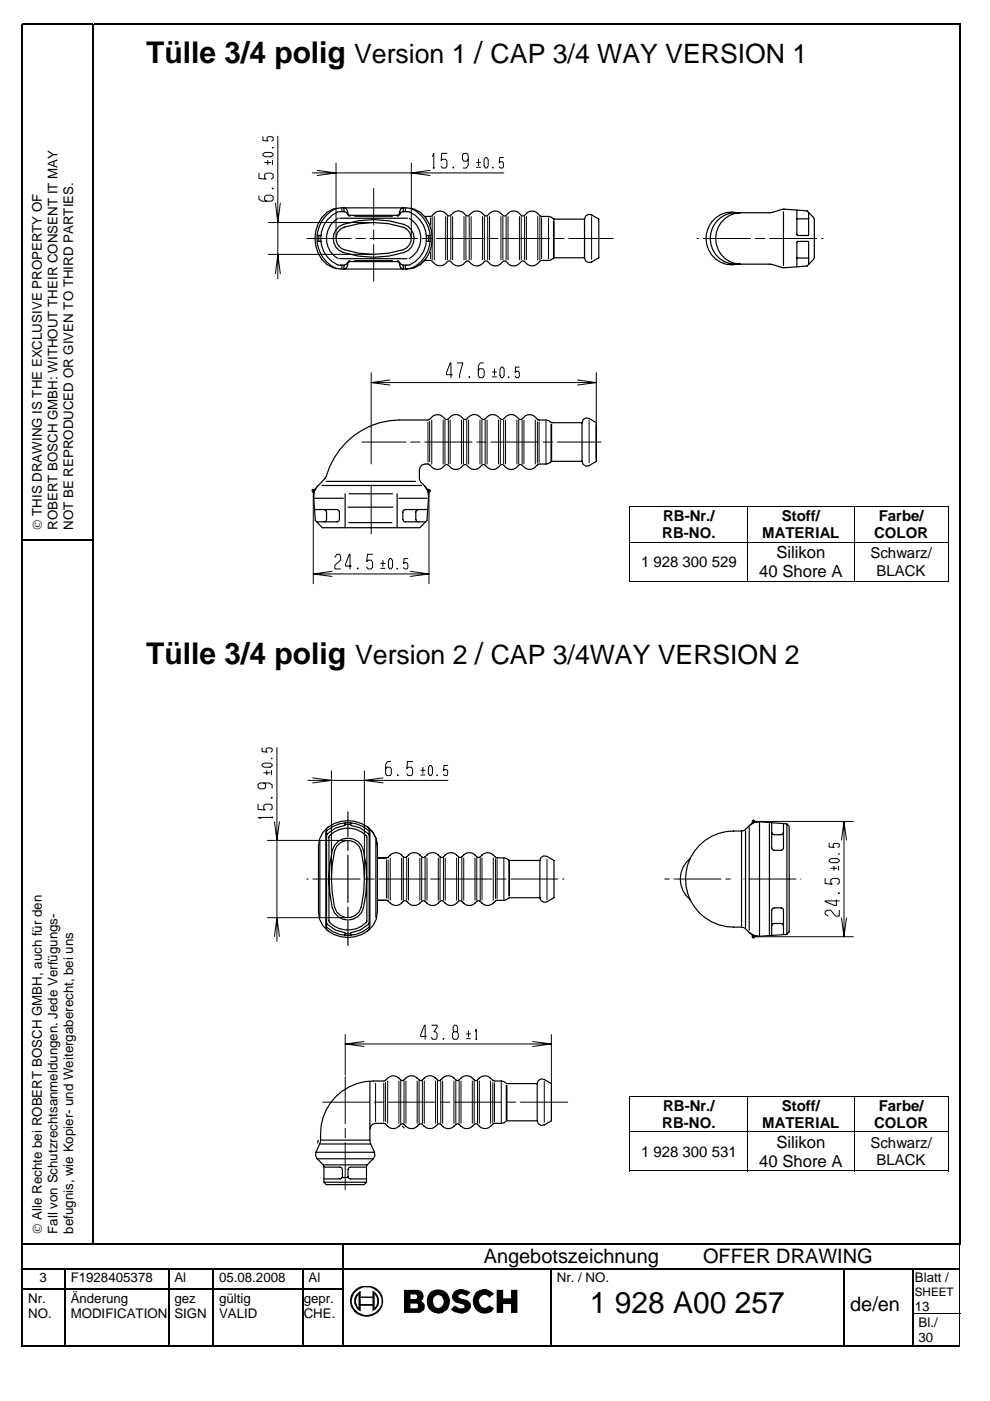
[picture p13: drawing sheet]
<svg xmlns="http://www.w3.org/2000/svg" width="210mm" height="297mm" viewBox="0 0 210 297" stroke-linecap="round" stroke-linejoin="round" font-family="sans-serif">
<defs><g id="words">
<g font-size="6.3">
<text x="31" y="13.4">Tülle 3/4 polig</text>
<text x="31" y="140.8">Tülle 3/4 polig</text>
<text x="125.1" y="278.3">1 928 A00 257</text>
</g>
<g font-size="5.7">
<text x="75.1" y="13.4">Version 1 / CAP 3/4 WAY VERSION 1</text>
<text x="75.3" y="140.8">Version 2 / CAP 3/4WAY VERSION 2</text>
</g>
<g font-size="4.2">
<text x="102.6" y="267.9">Angebotszeichnung</text>
<text x="149.1" y="267.9">OFFER DRAWING</text>
<text x="180.3" y="278">de/en</text>
</g>
<g font-size="3.5">
<text x="164.6" y="118.3">Silikon</text>
<text x="161" y="122.4">40 Shore A</text>
<text x="164.6" y="243.3">Silikon</text>
<text x="161" y="247.4">40 Shore A</text>
</g>
<g font-size="3.2">
<text x="140.6" y="110.5">RB-Nr./</text>
<text x="165.8" y="110.5">Stoff/</text>
<text x="186.3" y="110.5">Farbe/</text>
<text x="140.4" y="114.2">RB-NO.</text>
<text x="161.6" y="114.2">MATERIAL</text>
<text x="184.6" y="118.4">Schwarz/</text>
<text x="185.3" y="114.2">COLOR</text>
<text x="135.9" y="120.2">1 928 300 529</text>
<text x="185.9" y="122">BLACK</text>
<text x="140.4" y="239.1">RB-NO.</text>
<text x="140.6" y="235.5">RB-Nr./</text>
<text x="161.6" y="239.1">MATERIAL</text>
<text x="165.8" y="235.5">Stoff/</text>
<text x="185.3" y="239.1">COLOR</text>
<text x="186.3" y="235.5">Farbe/</text>
<text x="135.9" y="245.3">1 928 300 531</text>
<text x="184.6" y="243.4">Schwarz/</text>
<text x="185.9" y="247.1">BLACK</text>
</g>
<g font-size="2.8">
<text x="8.8" y="112.4" transform="rotate(-90 8.8 112.4)">© THIS DRAWING IS THE EXCLUSIVE PROPERTY OF</text>
<text x="12.2" y="112.4" transform="rotate(-90 12.2 112.4)">ROBERT BOSCH GMBH: WITHOUT THEIR CONSENT IT MAY</text>
<text x="15.5" y="112.4" transform="rotate(-90 15.5 112.4)">NOT BE REPRODUCED OR GIVEN TO THIRD PARTIES.</text>
<text x="8.8" y="261.6" transform="rotate(-90 8.8 261.6)">© Alle Rechte bei ROBERT BOSCH GMBH, auch für den</text>
<text x="12.2" y="261.6" transform="rotate(-90 12.2 261.6)">Fall von Schutzrechtsanmeldungen. Jede Verfügungs-</text>
<text x="15.5" y="261.6" transform="rotate(-90 15.5 261.6)">befugnis, wie Kopier- und Weitergaberecht, bei uns</text>
<text x="8.3" y="271.8">3</text>
<text x="15" y="271.8">F1928405378</text>
<text x="37" y="271.8">Al</text>
<text x="46.4" y="271.8">05.08.2008</text>
<text x="65.4" y="271.8">Al</text>
<text x="118" y="271.8">Nr. / NO.</text>
<text x="194" y="271.8">Blatt /</text>
<text x="6" y="276.2">Nr.</text>
<text x="6" y="279.4">NO.</text>
<text x="15" y="276.2">Änderung</text>
<text x="15" y="279.4">MODIFICATION</text>
<text x="37" y="276.2">gez</text>
<text x="37" y="279.4">SIGN</text>
<text x="46.4" y="276.2">gültig</text>
<text x="46.4" y="279.4">VALID</text>
<text x="64.4" y="276.2">gepr.</text>
<text x="64.4" y="279.4">CHE.</text>
<text x="194" y="277.9">13</text>
<text x="194.8" y="281.3">Bl./</text>
<text x="194.8" y="284.5">30</text>
</g>
<text font-size="2.5" x="194" y="274.7">SHEET</text>
</g></defs>
<g fill="#000">
<path d="M4.6 5h.3v.4h-.3zM19.6 5h.3v.4h-.3zM203.4 5h.3v.4h-.3zM4.6 114.4h.3v.3h-.3zM19.6 114.4h.3v.3h-.3zM133.5 107.4h.1v.2h-.1zM133.5 114.9h.1v.1h-.1zM201 107.4h.2v.2h-.2zM203.4 114.4h.3v.3h-.3zM133.5 123.2h.1v.1h-.1zM201 123.2h.2v.1h-.2zM133.5 232.4h.1v.2h-.1z"/>
<path d="M201 232.4h.2v.2h-.2zM133.5 239.9h.1v.2h-.1zM133.5 248.2h.1v.1h-.1zM201 248.2h.2v.1h-.2zM4.6 263.6h.3v.3h-.3zM4.6 268.8h.3v.4h-.3zM4.6 273.2h.3v.4h-.3zM4.6 278.5h.3v.2h-.3zM13.6 268.8h.3v.4h-.3zM13.6 273.2h.3v.4h-.3zM13.6 278.5h.3v.2h-.3zM35.6 268.8h.3v.4h-.3z"/>
<path d="M35.6 273.2h.3v.4h-.3zM35.6 278.5h.3v.2h-.3zM45 268.8h.4v.4h-.4zM45 273.2h.4v.4h-.4zM45 278.5h.4v.2h-.4zM64 268.8h.4v.4h-.4zM64 273.2h.4v.4h-.4zM64 278.5h.4v.2h-.4zM72.6 263.6h.4v.3h-.4zM72.6 268.8h.4v.4h-.4zM72.6 273.2h.4v.4h-.4zM72.6 278.5h.4v.2h-.4z"/>
<path d="M116.6 268.8h.4v.4h-.4zM116.6 273.2h.4v.4h-.4zM116.6 278.5h.4v.2h-.4zM178.9 268.8h.3v.4h-.3zM178.9 273.2h.3v.4h-.3zM178.9 278.5h.3v.2h-.3zM193.4 268.8h.3v.4h-.3zM193.4 273.2h.3v.4h-.3zM203.4 263.6h.3v.3h-.3zM203.5 263.9h.1zM203.5 268.8h.1v.4h-.1zM203.5 273.2h.1v.4h-.1z"/>
</g>
<g fill="none" stroke="#000" stroke-width=".34">
<path d="M4.6 5.2h15M4.8 5.4v109M19.8 5.4v109M19.9 5.2h183.5M203.5 5.4v109M4.8 114.7v148.9M4.9 114.5h14.7M19.8 114.7v148.9M203.5 114.7v148.9M4.8 263.9v4.9M4.8 269.2v4M4.8 273.6v4.9"/>
<path d="M4.8 278.7v6.8M4.9 263.8h67.7M4.9 269h8.7M4.9 273.4h8.7M13.8 269.2v4M13.8 273.6v4.9M13.8 278.7v6.8M13.9 269h21.7M13.9 273.4h21.7M35.8 269.2v4M35.8 273.6v4.9M35.8 278.7v6.8"/>
<path d="M35.9 269h9.1M35.9 273.4h9.1M45.2 269.2v4M45.2 273.6v4.9M45.2 278.7v6.8M45.4 269h18.6M45.4 273.4h18.6M64.2 269.2v4M64.2 273.6v4.9M64.2 278.7v6.8M64.4 269h8.2M64.4 273.4h8.2"/>
<path d="M72.8 263.9v4.9M72.8 269.2v4M72.8 273.6v4.9M72.8 278.7v6.8M73 263.8h130.4M73 269h43.6M116.8 269.2v4M116.8 273.6v4.9M116.8 278.7v6.8M117 269h61.9M179 269.2v4M179 273.6v4.9"/>
<path d="M179 278.7v6.8M179.2 269h14.2M193.5 269.2v4M193.5 273.6v4.9M193.5 278.7v6.8M193.7 269h9.8M4.6 285.3h9M13.9 285.3h21.7M35.9 285.3h9.1M45.4 285.3h18.6M64.4 285.3h8.2M73 285.3h43.6"/>
<path d="M117 285.3h61.9M179.2 285.3h14.2M193.7 285.3h9.8"/>
</g>
<g fill="none" stroke="#000" stroke-width=".21">
<path d="M54.9 36.7v1.1l1.5 .2-.3-.3v-.7l.4-.3h1l.4 .3v.7l-.4 .3M55.8 32.6l.4-.3h1.3l.4 .3v.3l-.4 .3h-1.3l-.4-.3zM55.8 29v.8l1 .1-.2-.2v-.5l.3-.2h.7l.3 .2v.5l-.3 .2M56.1 34.5h1.3M56.8 34v.9M57.7 39.9h.2v.1h-.2zM57.8 34v.9M57.8 31.3l.1 .1zM58.9 28.9v30.2M66.2 36.7h40.6M67.3 36.1l3.9 .6-3.9 .5M71.2 34.6v16"/>
<path d="M79.2 39.9v7.8M87.2 34.6v16M91.2 36.1l-4 .6 4 .5M91.7 33.1l.3-.6v3.1M91.8 35.6h.3M94.8 32.5h-1.1l-.2 1.6 .3-.3h.7l.3 .4v1l-.3 .4h-.7l-.3-.4M96.1 35.4h.1v.2h-.1zM99.3 33.8l-.3 .4h-.7l-.3-.4v-.9l.3-.4h.7l.3 .4v2.1l-.4 .6h-.7M101 34.4h.9M101 35.5h.9M101.5 33.8v1.3M102.9 33.4h.3l.3 .4v1.4l-.3 .4h-.3l-.3-.4v-1.4z"/>
<path d="M104.4 35.5l.1 .1zM106.7 33.4h-.7l-.1 1.1 .2-.2h.5l.1 .3v.7l-.1 .3h-.5l-.2-.3M54.9 41.5v.7l.6 .5h2l.4-.3v-.7l-.4-.3h-1l-.4 .3v.7l.4 .3M56.9 53.9h22.3M56.9 47.2h22.3M58.4 58l.5-4.1 .5 4.1M58.4 43.1l.5 4.1 .5-4.1M65 50.6h9.4M73.7 45.5l.2 .3 .3 .1M74.2 55.2l-.3 .2-.2 .2M75.2 45.9h8M75.2 55.2h8"/>
<path d="M75.5 50.6h2M78.5 50.6h10M79.2 48.7v2.1M79.2 51.9v7.7M84.2 55.2l.5 .4M84.7 45.5l-.5 .4M89.5 50.6h2M91.3 46.2v1.4M91.3 53.5v1.4M91.6 45.9v9.2M92.1 45.9v9.2M92.5 50.6h10.1"/>
<path d="M94.5 45.9v9.2M94.9 45.9v9.2M95.6 45.9v9.2M96 45.9v9.2M98.4 45.9v9.2M98.8 45.9v9.2M99.5 45.9v9.2M99.9 45.9v9.2M102.3 45.9v9.2M102.7 45.9v9.2M103.4 45.9v9.2M103.5 50.6h2.1"/>
<path d="M103.8 45.9v9.2M106.2 45.9v9.2M106.6 50.6h10M106.6 45.9v9.2M107.3 45.9v9.2M107.7 45.9v9.2M110.1 45.9v9.2M110.5 45.9v9.2M111.2 45.9v9.2M111.6 45.9v9.2M114 45.9v9.2M114.5 45.9v9.2"/>
<path d="M114.8 46.2v8.6M116.3 46.2v8.7M117.3 46.8v7.8M117.5 46.8v7.7M117.6 50.6h2M120.6 50.6h9.4M125.4 46v9M147.8 50.6h.3M149.1 50.6h10.1M160.1 50.6h2.1M163.2 50.6h10M174.2 50.6h.3"/>
<path d="M78.7 79v19.4M95.9 79.4h-1.2v-.4l.8-2.1h.1v3.2M96.9 76.9h1.2l-.6 2.5v.7M99.4 79.9h.2v.2h-.2zM102.5 76.9h-.7l-.4 .7v2.1l.3 .4h.7l.3-.4v-1.1l-.3-.4h-.7l-.3 .4M104.4 79.9h.9M104.4 78.9h.9M104.8 78.2v1.3M106.3 77.8h.3l.3 .5v1.3l-.3 .5h-.3l-.3-.5v-1.3zM107.8 79.9l.1 .2zM110.1 77.8h-.8l-.1 1.2 .2-.3h.5l.2 .3v.8l-.2 .3h-.5l-.2-.3M126.4 79v10.6"/>
<path d="M76.8 93.7h9.3M78.7 81.1h47.7M82.7 80.6l-4 .5 4 .5M87.1 93.7h2M90.1 93.7h10M90.7 89.5v8.5M91.1 89.3v8.6M91.5 89v9.4M94 89v9.4M94.3 89v9.4M95.1 89v9.4M95.4 89v9.4"/>
<path d="M97.9 89v9.4M98.3 89v9.4M99 89v9.4M99.4 89v9.4M101.1 93.7h2M101.8 89v9.4M102.2 89v9.4M102.9 89v9.4M103.3 89v9.4M104.1 93.7h10M105.7 89v9.4M106.1 89v9.4"/>
<path d="M106.8 89v9.4M107.2 89v9.4M109.6 89v9.4M110 89v9.4M110.7 89v9.4M111.1 89v9.4M113.5 89v9.4M113.9 89.4v8.8M114.3 89.5v8.5M115.1 93.7h2.1M115.8 89.3v9M116.8 90v7.7"/>
<path d="M117 90v7.7M118.2 93.7h9.2M122.4 80.6l4 .5-4 .5M124.9 89.1v9M66.3 103.8h.3l.1 .2-.1 .3h-.3l-.2-.3zM66.4 104l.1 1.3M66.4 104v19.8M67.3 103.1l-.9 .9M71 118.2l.4-.7h.5l.3 .4v.9l-1.2 1v.8h1.2M78.7 102.8v10.4M79 117.5h-1.1l-.1 1.6 .2-.3h.7l.3 .4v1l-.3 .4h-.7l-.2-.4M80.7 119.4h.9"/>
<path d="M81.2 118.8v1.3M82.6 118.4h.3l.3 .5v1.3l-.3 .4h-.3l-.2-.4v-1.3zM86.5 118.4h-.8l-.1 1.1 .2-.2h.5l.2 .3v.8l-.2 .2h-.5l-.2-.2M90.1 103.1l.9 .9M90.8 103.8h.3l.2 .2-.2 .3h-.3l-.1-.3zM91 104l-.1 1.3M91 104v19.8M133.6 107.6v7.3M133.6 115v8.3M133.6 107.5h67.6M133.6 115h67.6M158.6 107.6v7.3"/>
<path d="M158.6 115v8.3M181.1 107.6v7.3M181.1 115v8.3M201.1 107.6v7.3M201.1 115v8.3M66.4 121.7h24.6M70.4 121.1l-4 .6 4 .5M74.5 120h-1.2v-.4l.8-2.1h.1v3.1M75.8 120.4h.1v.2h-.1zM80.7 120.5h.9M84.2 120.5l.1 .1zM87 121.1l4 .6-4 .5"/>
<path d="M133.6 123.3h24.9M158.7 123.3h22.3M181.2 123.3h19.8M55.6 158.6v.8l1 .1-.2-.2v-.5l.3-.2h.7l.3 .2v.5l-.3 .2M58.7 158.5v41.1M54.7 170.5v1.1l1.5 .1-.3-.3v-.6l.4-.3h1l.4 .3v.6l-.4 .3M55.6 162.1l.4-.3h1.3l.4 .3v.3l-.4 .3h-1.3l-.4-.3zM55.9 166l.4 .3v.7l-.4 .2h-.8l-.4-.2v-.7l.4-.3h2l.6 .4v.7M55.9 163.9h1.3M56.6 163.4v.9M56.7 178.2h17.1M57.5 169.1h.2v.1h-.2z"/>
<path d="M57.6 163.4v.9M57.6 160.8l.1 .1zM57.7 173.3h-3l.6 .3M57.7 173.2v.2M58.2 174.2l.5 4 .5-4M65.3 165.5h29.7M66.3 164.9l4 .6-4 .5M70.3 163.4v23M77.3 163.4v23M81.2 164.9l-3.9 .6 3.9 .5M82.8 161.5h-.6l-.4 .6v2l.2 .3h.7l.3-.3v-1l-.3-.4h-.7l-.2 .4M84.3 164.3l.1 .1z"/>
<path d="M87.5 161.5h-1.1l-.1 1.5 .2-.3h.7l.3 .4v1l-.3 .3h-.7l-.2-.3M89.2 164.3h.9M89.2 163.3h.9M89.7 162.7v1.3M91.1 162.3h.3l.3 .5v1.2l-.3 .4h-.3l-.3-.4v-1.2zM92.6 164.3l.1 .1zM94.9 162.3h-.8l-.1 1.1 .2-.2h.5l.2 .2v.8l-.2 .2h-.5l-.2-.2M159.5 174l.2-.1 .3 .1v.3l-.3 .2-.2-.2zM159.7 174.2l-.8 .9M159.7 174.2h1.3M159.7 174.2h21.2M175.8 178.8v.8l1.1 .1-.2-.2v-.5l.2-.2h.8l.2 .2v.5l-.2 .2"/>
<path d="M178.4 178.1l.5-3.9 .6 3.9M178.9 174.2v24.4M56.7 194.6h17.1M58.2 198.5l.5-3.9 .5 3.9M65 186.4h.3M66.3 186.4h10M77.3 186.4h2M80.3 186.4h10M81.9 182.3v8.1M82.3 182.3v8.3M82.7 181.9v9M85.2 181.9v9"/>
<path d="M85.5 181.9v9M86.2 181.9v9M86.6 181.9v9M89 181.9v9M89.4 181.9v9M90.1 181.9v9M90.5 181.9v9M91.3 186.4h2M92.9 181.9v9M93.3 181.9v9M94 181.9v9M94.3 186.4h10"/>
<path d="M94.4 181.9v9M96.8 181.9v9M97.2 181.9v9M97.9 181.9v9M98.3 181.9v9M100.7 181.9v9M101.1 181.9v9M101.8 181.9v9M102.2 181.9v9M104.6 181.9v9M105.1 182.1v8.4M105.3 186.4h2"/>
<path d="M105.4 182.2v8.3M106.8 182v8.6M107.9 182.5v7.5M108 182.6v7.4M108.3 186.4h10M116 182.1v8.7M119.3 186.4h.3M140.9 186.4h1M142.9 186.4h10M153.9 186.4h.9M157.7 186.4h.1M158.8 186.4h10"/>
<path d="M158.9 197.7l.8 .9M159.5 198.5l.2-.2 .3 .2v.3l-.3 .1-.2-.1zM159.7 198.6h21.2M161 198.5l-1.3 .1M169.8 186.4h.1M174.9 186.2v1.1l1.5 .2-.3-.3v-.7l.5-.3h.9l.4 .3v.7l-.4 .3M175.8 182.3l.4-.3h1.3l.4 .3v.3l-.4 .3h-1.3l-.4-.3zM176.1 184.1h1.3M176.8 183.6v.9M177.3 190.8v1.2h-.4l-2-.8v-.2h3M177.7 189.3h.2v.1h-.2zM177.8 181l.1 .1z"/>
<path d="M177.8 183.6v.9M177.9 193v1.2h-.8l-1-1.2h-.8l-.4 .3v.5l.7 .4M178.4 194.6l.5 4 .6-4M73.2 219.4v8.5M90.4 219.8h-1.2v-.4l.8-2h.1v2.9M91.6 217.4h1.1v.4l-.7 1h.4l.3 .4v.8l-.3 .3h-.7l-.3-.3M96.2 218.8h.7l.1-1-.2-.4h-.4l-.3 .4 .1 1-.3 .4v.8l.3 .3h.7l.3-.3v-.8l-.3-.4M98.9 219.2h.9M99.3 218.6v1.3M100.8 218.6l.2-.4v2.1M116.9 219.4v10.3M68.4 233.7h10"/>
<path d="M73.2 228.3v10M73.2 239.2v2.1M73.2 221.3h43.7M77.2 220.8l-4 .5 4 .6M79.4 233.7h2M79.6 229.7v8.1M81.4 229.6v8.2M81.7 229.5v8.2M82.2 229.2v9M82.4 233.7h10M84.6 229.2v9M85 229.2v9"/>
<path d="M85.7 229.2v9M86.1 229.2v9M88.5 229.2v9M88.9 229.2v9M89.6 229.2v9M90 229.2v9M92.4 229.2v9M92.8 229.2v9M93.4 233.7h2M93.5 229.2v9M93.9 229.2v9M94 220.2l.1 .1z"/>
<path d="M96.2 229.2v9M96.4 233.7h10M96.6 229.2v9M97.3 229.2v9M97.7 229.2v9M98.9 220.2h.9M100.1 229.2v9M100.5 229.2v9M100.9 220.3h.2M101.2 229.2v9M101.6 229.2v9M104 229.2v9"/>
<path d="M104.5 229.6v8.4M104.8 229.6v8.2M106.3 229.5v8.5M107.3 230.1v7.4M107.4 233.7h1.9M107.5 230.1v7.4M110.4 233.7h10M112.9 220.8l4 .5-4 .6M115.4 229.3v8.7M133.6 232.6v7.3M133.6 240h67.6M158.6 232.6v7.3"/>
<path d="M181.1 232.6v7.3M201.1 232.6v7.3M201.2 232.5h-67.6M73.2 242.3v9.9M133.6 240.1v8.2M133.6 248.3h24.9M158.6 240.1v8.2M158.7 248.3h22.3M181.1 240.1v8.2M181.2 248.3h19.8M201.1 240.1v8.2M193.4 278.6h10.2"/>
<path d="M203.5 263.9v4.9M203.5 269.2v4M203.5 273.6v4.9M203.5 278.7v6.8"/>
</g>
<g fill="none" stroke="#000" stroke-width=".26">
<path d="M67.2 49.9h.8M67.2 51.2h.8M67.6 49.9v1.3M69.3 45l1.4-.7 1.5-.2h14a5.2 5.2 0 0 1 4.8 3.4 7.3 7.3 0 0 1-1.8 8.6l-1.4 .7-1.6 .2h-14a6 6 0 0 1-5.4-6.4 7.1 7.1 0 0 1 2.5-5.6zM71.4 44.1a7 7 0 0 0-4.2 6.5 7 7 0 0 0 4.2 6.4M71.7 46.3a4.9 4.9 0 0 0 0 8.5M71.9 48a18.8 18.8 0 0 1 14.7 0 3.2 3.2 0 0 1-.9 5.5 21.1 21.1 0 0 1-13 0 3.2 3.2 0 0 1-.8-5.5zM72 54.8h14.3M72 46.3h14.4M72.2 48.6l.7-.4a20.4 20.4 0 0 1 12.6 0 2.52 2.52 0 0 1 1.7 2.4 2.52 2.52 0 0 1-1.7 2.3 20.4 20.4 0 0 1-12.6 0 2.52 2.52 0 0 1-.7-4.3zM72.5 44.1v.8M72.5 56.2v.8"/>
<path d="M72.9 44.1l.6 .2 .4 1.2 .3 .2h10l.4-.2 .4-1.2 .5-.2M72.9 57l.6-.2 .4-1.2 .3-.1h10l.4 .1 .4 1.2 .5 .2M72.9 44.2v.6M72.9 56.3v.6M73.7 45.5a1.67 1.67 0 0 0-2.1-.6 6.1 6.1 0 0 0-3.6 5.8 6.1 6.1 0 0 0 3.9 5.5 1.57 1.57 0 0 0 1.8-.6M84.7 45.5a1.63 1.63 0 0 1 2.1-.6 6.1 6.1 0 0 1 3.6 5.8 6.1 6.1 0 0 1-3.9 5.5 1.54 1.54 0 0 1-1.8-.6M85.5 56.3v.6M85.5 44.2v.6M85.9 44.1v.8M85.9 56.2v.8M86.8 46.3a5 5 0 0 1 0 8.5M87.1 44.1a7 7 0 0 1 4.1 6.5 7 7 0 0 1-4.1 6.4"/>
<path d="M90 45.9l1.5-.1a1.98 1.98 0 0 1 3.4-.1l.2 .1 .5-.1a1.84 1.84 0 0 1 3.2 0l.2 .1 .5-.1a1.85 1.85 0 0 1 3.2 0l.2 .1 .5-.1a1.85 1.85 0 0 1 3.2 0l.2 .1a1.54 1.54 0 0 0 1.3-.8 1.82 1.82 0 0 1 2.4 .7l.2 .1 .5-.1a1.85 1.85 0 0 1 3.3 0l.1 .1a3.4 3.4 0 0 1 2.7 .6l6.6 .1M90.4 49.9h.8M90.4 51.2h.8M90.8 49.9v1.3M123.9 46.5l.3-.7 .6-.4 .6 .2 1.6 .9v8.2l-1.6 .9-.6 .1-.6-.4-.3-.6M123.9 54.7h-6.6a3.5 3.5 0 0 1-2.7 .6 1.98 1.98 0 0 1-3.4 .2l-.2-.2-.5 .2a1.84 1.84 0 0 1-3.2 0l-.2-.2-.5 .2a1.85 1.85 0 0 1-3.2 0l-.2-.2-.5 .2a1.85 1.85 0 0 1-3.2 0l-.2-.2-.5 .2a1.84 1.84 0 0 1-3.2 0l-.2-.2-.5 .2a1.86 1.86 0 0 1-3.3-.1l-.3-.2h-1.3M123.9 46.5v8.2M152.6 46.3l1-.6 1.1-.4 1.2-.2h7.6l2.5-.8 5.1 .4 1.5 1.6 .1 8.2-.2 .5-1.4 1.4-5.1 .4-2.5-.8h-7.6a5.5 5.5 0 0 1-5-3.7 5.5 5.5 0 0 1 1.7-6zM156.4 45.1a5.6 5.6 0 0 0-6.7 5.5 5.6 5.6 0 0 0 6.7 5.4M157 45.1a5.5 5.5 0 0 0-5.3 5.5 5.5 5.5 0 0 0 5.3 5.4M166.1 44.9v11.4M169 44.6v5.1l.1 .2h2.3v-4.8"/>
<path d="M169 46.4h2.4M169 54.7h2.4M171.4 56v-4.8h-2.3l-.1 .2v5.2M123.4 89.6l.3-.7 .5-.3 .7 .1 1.5 .9v8.2l-1.5 .9-.7 .1-.5-.3-.3-.7M123.4 89.6h-6.6a3.4 3.4 0 0 0-2.7-.6l-.2-.1a1.85 1.85 0 0 0-3.2-.1l-.2 .1-.5-.1a1.84 1.84 0 0 0-3.2 0l-.2 .1-.5-.1a1.85 1.85 0 0 0-3.2 0l-.2 .1-.5-.1a1.85 1.85 0 0 0-3.2 0l-.3 .1-.4-.1a1.84 1.84 0 0 0-3.2 0l-.3 .1a1.51 1.51 0 0 1-1.2-.8 2.03 2.03 0 0 0-2.7 .9 41 41 0 0 0-10.3 .6 16.7 16.7 0 0 0-11.6 11.7l-1.7 1.8-.6 1-.2 1.2 .3 5 1.5 1.6h20.7l1.5-1.6 .4-5-.2-1.2-.6-1-.8-.8a3.7 3.7 0 0 1-.2-3.3 1.43 1.43 0 0 1 2.4 0 1.75 1.75 0 0 0 2.8-.4l.3-.1 .5 .1a1.85 1.85 0 0 0 3.2 0l.2-.1 .5 .1a1.85 1.85 0 0 0 3.2 0l.2-.1 .5 .1a1.85 1.85 0 0 0 3.2 0l.2-.1 .5 .1a1.85 1.85 0 0 0 3.2 0l.2-.1a1.69 1.69 0 0 1 1.2 .8 2.02 2.02 0 0 0 2.7-.9 3.5 3.5 0 0 0 2.7-.5l6.6-.1M123.4 89.6v8.2M66.6 105.6h6.2M66.7 108h4.8l.3 .2 .2 .4v1.5l-.2 .4-.3 .1h-4.4M68.3 102.9h21.1M68.7 108l.4 .2 .1 .4v1.5l-.1 .4-.4 .1M69.2 102.1h18.9M73.2 104.7v7.2"/>
<path d="M73.8 107.5h9.5M74 110.8h9.1M74 104.7h9.2M84.2 104.7v7.2M84.6 105.6h6M88.6 108l-.3 .2-.1 .4v1.5l.1 .4 .3 .1M90.7 108h-4.8l-.3 .2-.2 .4v1.5l.2 .4 .3 .1h4.3"/>
</g>
<g fill="none" stroke="#000" stroke-width=".25">
<path d="M67.8 178.2v16.3M69.1 176.3v20.4M69.2 176.2a6.6 6.6 0 0 1 9.1 0M69.2 175.6v21.5M69.5 175.4a7 7 0 0 1 9.6 1.1l.7 1.4 .2 1.5v14a5.9 5.9 0 0 1-6.2 5.4 5.9 5.9 0 0 1-6.3-5.4v-14l.3-1.5 .7-1.4zM69.9 177.1a5.5 5.5 0 0 1 7.8 .2l.1 18a5.3 5.3 0 0 1-8 .2l-.1-18zM71.4 179.4a2.9 2.9 0 0 1 2.9-1.2 2.9 2.9 0 0 1 2.3 2.2 26.4 26.4 0 0 1 0 11.9 2.9 2.9 0 0 1-2.8 2.3 2.9 2.9 0 0 1-2.9-2.3 27.2 27.2 0 0 1 0-11.9zM71.6 178.4a3.4 3.4 0 0 1 5.5 1.9 27.4 27.4 0 0 1 0 12.1 3.4 3.4 0 0 1-3.3 2.7 3.4 3.4 0 0 1-3.4-2.7 27.4 27.4 0 0 1 0-12.1l.5-1zM73.2 174.8h1.2M73.2 174.5v.5l-2.1 .6-1.7 1.2-.2 .3M73.8 172.1v5.2M73.8 178.3v2"/>
<path d="M74.4 174.5v.5l2 .6 1.7 1.2 .2 .3M78.3 175.6v21.5M78.4 176.3v20.1M79.7 178.1v16.4M148.3 179.2a10.9 10.9 0 0 1 8.9-3l.5-.1 2.2-1.7 1.1-.2 5.8 .5 .5 .5v22.4l-.5 .5-5.8 .4-1.1-.2-1-.6-1.2-1a22.2 22.2 0 0 1-5.3-.6 10.2 10.2 0 0 1-4.1-16.9zM157.2 176.3v20M158.1 176.1v20.6M158.9 175.4v21.8M161 174.5v23.7M163.1 174.6v23.5M163.6 174.4v5.4l.2 .3 .3 .2h1.5l.4-.2 .1-.3v-5.2M163.6 176.5l.2 .3 .3 .2h1.5l.4-.2 .1-.3"/>
<path d="M166.8 174.7v23.4M69.2 196.6a6.7 6.7 0 0 0 9.1 0M69.2 195.6l.2 .4 1.7 1.2 2.1 .6v.5M73.2 198h1.2M73.8 181.3v10M73.8 192.3v2M73.8 195.3v5.2M78.3 195.6l-.2 .4-1.7 1.2-2 .6v.5M80 181.9l2.1-.1a2 2 0 0 1 3.4-.1l.2 .1 .5-.1a1.86 1.86 0 0 1 3.2 0l.2 .1 .5-.1a1.86 1.86 0 0 1 3.2 0l.2 .1 .5-.1a1.88 1.88 0 0 1 3.2 0l.2 .1 .5-.1a1.86 1.86 0 0 1 3.2 0l.2 .1a1.55 1.55 0 0 0 1.2-.8 2.03 2.03 0 0 1 2.7 .8 3.5 3.5 0 0 1 2.7 .6h6.6M114.5 182.4l.2-.6 .6-.3 .7 .1 1.5 .8v7.9l-1.5 .9-.7 .1-.6-.3-.2-.7M114.5 190.3l-6.6 .1a3.5 3.5 0 0 1-2.7 .5l-.1 .1a1.88 1.88 0 0 1-3.3 .1l-.2-.1-.5 .1a1.86 1.86 0 0 1-3.2 0l-.2-.1-.5 .1a1.88 1.88 0 0 1-3.2 0l-.2-.1-.5 .1a1.86 1.86 0 0 1-3.2 0l-.2-.1-.5 .1a1.86 1.86 0 0 1-3.2 0l-.2-.1-.5 .1a1.87 1.87 0 0 1-3.2-.1l-.4-.1h-1.9M114.5 182.4v7.9"/>
<path d="M146.3 182a5.6 5.6 0 0 0 0 8.8M163.6 196.3l.2-.4 .3-.1h1.5l.4 .1 .1 .4M166.1 198.1v-5.1l-.1-.4-.4-.1h-1.5l-.3 .1-.2 .4v5.3M78.4 229.4v12.3M85.3 238.8l.4 .3M107.3 229.7a3.5 3.5 0 0 0-2.7-.5l-.1-.2a1.9 1.9 0 0 0-3.3 0l-.2 .1a1.76 1.76 0 0 1-1.2-.8 2.05 2.05 0 0 0-2.7 .8 1.76 1.76 0 0 1-1.2-.8 1.87 1.87 0 0 0-2.4 .7l-.3 .1-.4-.1a1.88 1.88 0 0 0-3.2 0l-.3 .1-.4-.1a1.88 1.88 0 0 0-3.2 0l-.3 .1-.4-.1a1.9 1.9 0 0 0-3.3 0l-.1 .2a13.4 13.4 0 0 0-9 2.1 11.4 11.4 0 0 0-4.6 10.4M107.3 237.7a3.6 3.6 0 0 1-2.7 .5 1.98 1.98 0 0 1-3.4 .2l-.2-.1-.5 .1a1.88 1.88 0 0 1-3.2 0l-.2-.1-.5 .1a1.88 1.88 0 0 1-3.1 0l-.3-.1-.4 .1a1.88 1.88 0 0 1-3.2 0l-.3-.1-.4 .1a1.88 1.88 0 0 1-3.2 0l-.3-.1-.4 .1a1.87 1.87 0 0 1-3.3-.1l-.3-.1h-1.8l-.6 .1-.4 .5-.2 .6M107.5 229.7h6.4M107.5 237.6h6.4M114.1 229.1l.6-.4 .7 .2 1.5 .8v7.9l-1.5 .9-.7 .1-.6-.3-.2-.7v-7.9zM67 244.3l-.1 .7 .3 .7M67 244.3h12.4"/>
<path d="M67.2 245.7h11.9M67.2 245.7l1.3 1.3M67.5 241.7l-.2 .6M67.8 242.5h10.8M67.8 242.5l-.8 1.8M68 241.7l-.2 .8M68 241.7h10.4M68.5 247l.2 .3v3.4M68.5 247h9.4M68.7 247.5h3.4l.4 .1 .1 .4v1.5l-.1 .3-.4 .2h-3.4M68.7 250.7h9M68.7 250.7l.5 .5h8l.5-.5"/>
<path d="M72.5 249.7h1.3M77.7 247.5h-3.4l-.4 .1-.1 .4v1.5l.1 .3 .4 .2h3.4M77.9 247l-.2 .3v3.4M78.4 241.7l.2 .8M78.6 242.5l.8 1.8M79.1 245.7l-1.2 1.3M79.4 244.3l.1 .7-.4 .7"/>
</g>
<g fill="#000">
<path d="M75.2 273.5a3.7 3.7 0 0 1 6 1.6 3.5 3.5 0 0 1-3.1 4.1 3.5 3.5 0 0 1-3.9-3.3h.4a3.2 3.2 0 0 0 3.4 2.9 3.2 3.2 0 0 0 2.9-3.5 3.2 3.2 0 0 0-3.4-2.4 3.2 3.2 0 0 0-2.9 3h-.4a2.96 2.96 0 0 1 1-2.4z" fill-rule="evenodd"/>
<path d="M75.5 274.5l1-.8v1.2h2.5v-1.3a2.54 2.54 0 0 1 1.3 3.1l-.7 1-.6 .4v-1.2h-2.5v-.4h2.9v.8v-.1a1.91 1.91 0 0 0 .1-2.7l-.1-.1v2.1h-.4v-1.3h-3l.1-.8a2.03 2.03 0 0 0 0 2.9l-.1-2.1h.5v2.9a2.48 2.48 0 0 1-1-3.6z" fill-rule="evenodd"/>
<path d="M85.7 273.5h2.9a1.31 1.31 0 0 1 1.1 1 1.31 1.31 0 0 1-.5 1.4 1.29 1.29 0 0 1 .9 1.3 1.29 1.29 0 0 1-1.2 1.2h-3.2v-3.4h1.3v.4h.2v1h-.2v1h1.4l.2-.2v-.7l-.3-.1h-1.1v-1h1a.52 .52 0 0 0 .3-.5 .52 .52 0 0 0-.4-.5h-1.1v.6h-1.3z" fill-rule="evenodd"/>
<path d="M91.4 273.8a2.56 2.56 0 0 1 4 1.4 2.56 2.56 0 0 1-2.8 3.2 2.3 2.3 0 0 1-2.1-2.5h1.3a1.18 1.18 0 0 0 1.2 1.4 1.18 1.18 0 0 0 1.1-1.5 1.15 1.15 0 0 0-1.2-1.2 1.15 1.15 0 0 0-1.1 1.3h-1.3l.1-.9 .3-.6z" fill-rule="evenodd"/>
<path d="M96.3 273.8l.2-.1a2.49 2.49 0 0 1 2.8 .1l.4 .3-.8 .7a1.44 1.44 0 0 0-1.6-.2l-.1 .1a.65 .65 0 0 0 .6 .7 2.44 2.44 0 0 1 2 1.1 1.96 1.96 0 0 1-2.5 1.9l-.7-.1-1-.7 .8-.8 .4 .2a1.63 1.63 0 0 0 1.5 .4l.2-.5-.4-.4a2.59 2.59 0 0 1-2.2-1.1l-.1-.8z" fill-rule="evenodd"/>
<path d="M100.8 274.1l.6-.4a2.47 2.47 0 0 1 3.4 .7l-1.1 .7a1.21 1.21 0 0 0-1.7-.3 1.21 1.21 0 0 0-.3 1.7 1.09 1.09 0 0 0 1 .8 1.09 1.09 0 0 0 1-.5l1.1 .6a2.51 2.51 0 0 1-3.4 .7 2.51 2.51 0 0 1-.9-3.3z" fill-rule="evenodd"/>
<path d="M105.3 273.5h1.4v1.8h1.7v-1.8h1.3v4.9h-1.3v-1.9h-1.7v1.9h-1.4z" fill-rule="evenodd"/>
</g>
<use href="#words"/>
</svg>
